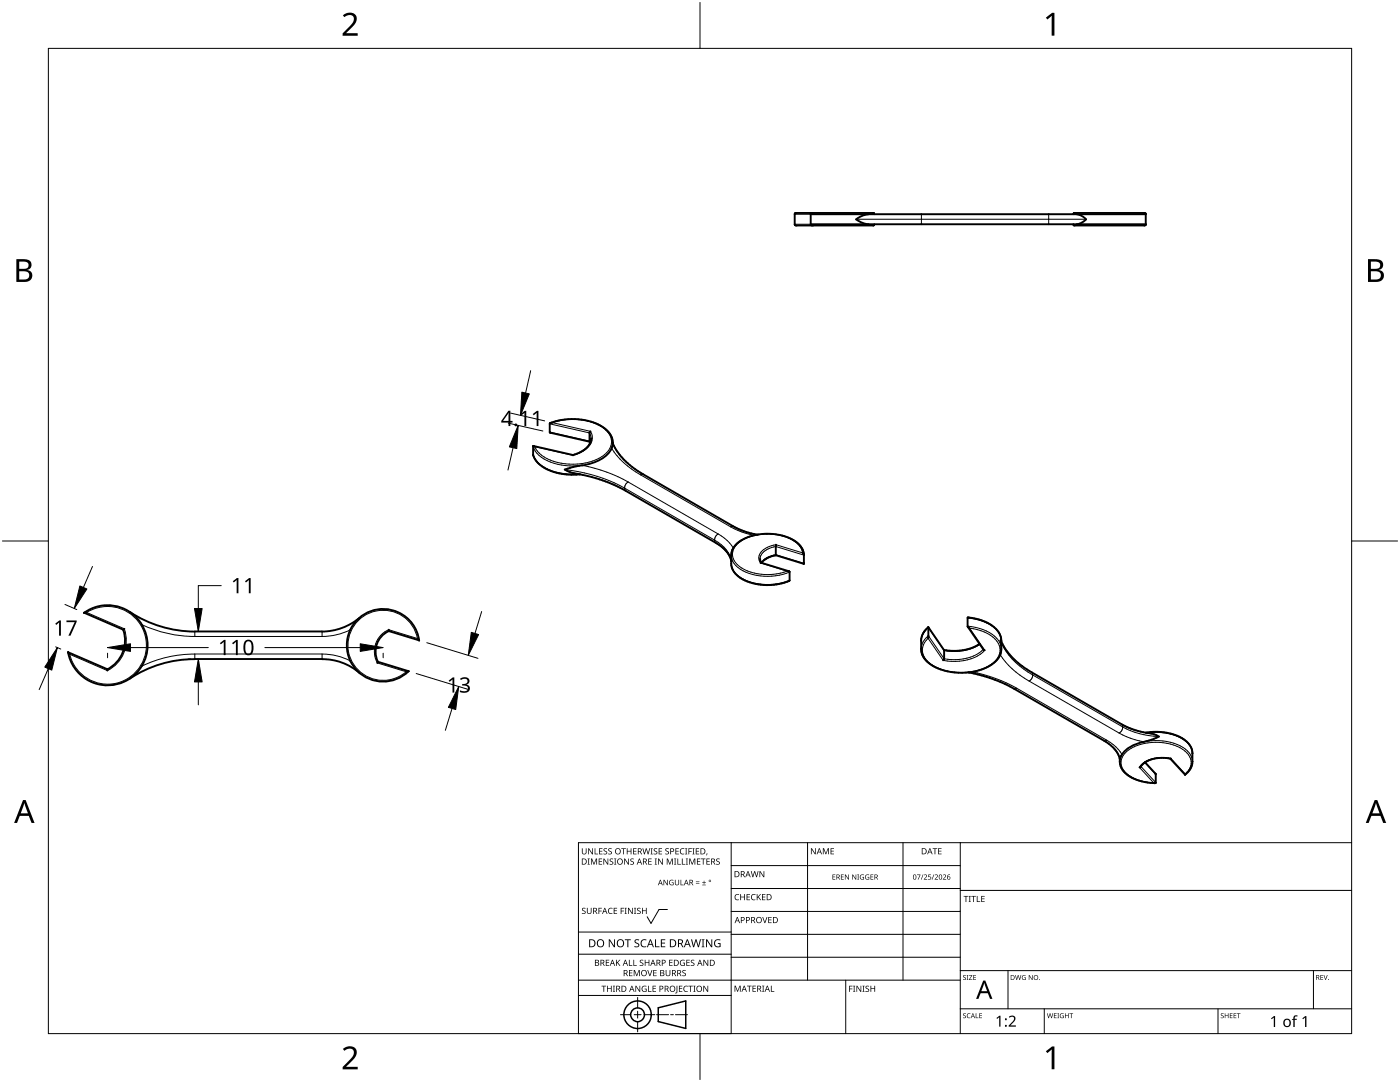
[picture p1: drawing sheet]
<svg xmlns="http://www.w3.org/2000/svg" width="279mm" height="216mm" viewBox="0 0 279 216" stroke-linecap="round" stroke-linejoin="round" font-family="sans-serif">
<g fill="none" stroke="#000" stroke-width=".38">
<path d="M161.8 42.7v2M161.8 44.7l.3 .3M162.1 42.5l-.3 .2M162.1 42.5l-3.4 .1-.1 2.1 .3 .3h3.2M173.3 42.8l-1.5 .4-.9 .6 .9 .5 1.5 .5M174.2 42.5h.1M174.2 42.5l.3 .2M174.2 42.5h-12.1M174.5 44.7l-.3 .3h-12.1M214.2 44.7l.3 .3h13.8l.4-.3M214.3 42.5l-.1 .2M214.4 42.5h13.9l.4 .2"/>
<path d="M214.4 42.5h-.1M214.9 42.8l1.2 .4 .6 .6-.6 .5-1.2 .5M228.7 42.7h-66.9M228.7 42.7v2M228.7 44.7h-66.9M106.4 89v1.8l.8 1.4a10.3 10.3 0 0 0 8.5 2.5M106.4 89h.1M106.5 89l.2 .2M106.5 89h-.1M106.5 89l7.8 1.8M109.7 86.3h.1M109.8 86.3v.1"/>
<path d="M109.8 86.4h.1M109.8 84.4l-.1 .2v1.7M109.9 84.4h-.1M109.9 84.4l2.2-.6 2.4-.2 2.4 .3 2.1 .6a4.5 4.5 0 0 1 3.3 3.9M109.9 86.4l7.8 1.7M110.2 84.4h-.3M114.3 90.8h.1M114.3 90.8v.1M115.8 94.6l4.3 1.2 3.8 1.6 18.9 10.9 1.5 1.1a4.9 4.9 0 0 1 1.6 2.5M116.2 92.8l-3.5 .9 1.3 .6 1.8 .3M117.7 88.1h.1M117.7 88.1l.1 .3"/>
<path d="M117.8 88.4l-.5 .8-.8 .6-2.2 1M117.8 88.3v.1M117.8 86.1l-.2 .3 .1 1.7M118 87.6l-.2 .7M118 87.5v.1M122 89.5a6.8 6.8 0 0 1-4.9 3.2l-.9 .2M122.3 88.5l.8 1.4 1.2 1.6 1.6 1.4 1.8 1.3 19 11 2.1 .9 2.3 .6M122.3 88.6l-.2 .9M122.3 88.3v.1M122.3 88.6h.1M122.3 88.4v.2M145.9 111.9v.5a4.6 4.6 0 0 0 3.7 3.8l1.7 .4 1.7 .1 1.8-.1 1.6-.3 1.2-.5v-1.7l-.2-.1"/>
<path d="M145.9 111.9h.1M151.1 106.7a9.4 9.4 0 0 1 8.5 2.1l.6 .9 .2 1M151.1 106.7l-2.5 .8-1.7 1.1-.6 .8-.3 .7-.1 1.8M151.7 111.5l.2 .8M151.9 112.3h-.1M151.9 112.3h.1M151.9 112.3l5.5 1.7M154.8 110.8h.1M154.8 110.8l-1.7 .6-1.1 .9M154.8 110.8l5.5 1.7M154.9 108.7l-.1 2.1M157.1 114h.3"/>
<path d="M160.2 110.3l.2 .4M160.4 112.5h.1M160.4 110.7h.1M160.4 112.4v.1M160.4 110.7v1.7M160.4 112.3v.1M160.4 112.4h.1M13.6 130.2h.1M13.6 130.2l7.8 3.4M13.6 130.2l.3 .4M16.8 122.3a8 8 0 0 1 11.8 2.8 8 8 0 0 1-4.6 11.2 8 8 0 0 1-10.4-6.1M16.8 122.3l7.8 3.4"/>
<path d="M17.3 122.2l-.5 .1M21.4 133.6v.2M24.6 125.7a6.5 6.5 0 0 1-3.2 7.9M24.6 125.6v.1M24.6 125.6h.1M24.8 125.5l-.1 .1M25.9 122.1a23.9 23.9 0 0 0 13 3.9M38.9 126h25.4M71.8 134.3a11.4 11.4 0 0 0-7.5-2.8h-25.4a23.3 23.3 0 0 0-13 3.9M71.8 123.3a11.8 11.8 0 0 1-7.5 2.7M75.4 132.2l-.1 .1M75.4 132.1v.1"/>
<path d="M75.4 132.1h.1M75.5 132.1h-.1M75.5 132.1l6 1.8M77.6 125.9a4.5 4.5 0 0 0-2.2 6.2M77.6 125.7v.1M77.6 125.8v.1M77.6 125.9h.1M77.6 125.9l6.1 1.9M81.5 133.9l-.4 .1M81.5 133.9h.1M83.3 127.4l.3 .4M83.6 127.8h.1"/>
<path d="M83.7 127.8a7.3 7.3 0 0 0-9.7-5.9 7.3 7.3 0 0 0-3.7 10.7 7.3 7.3 0 0 0 11.2 1.3M183.8 129.5h.1M183.8 129.5l.2 .9 .4 .9 .7 .8 .8 .6 2.4 1.1 3 .4a14.5 14.5 0 0 1 6.3 1.1l4.2 1.8 18.8 10.9 1.1 .7 .8 .9 .6 .9 .4 .9M185.3 125.2l-.9 .8-.4 1-.2 2.5M185.3 125.1v.1M185.3 125.1l3.1 4.6M185.3 125.2h.1M185.3 125.2v1.7M185.3 126.9l-.1 .5M188.4 129.7h.1M188.4 129.7v1.7l-.2 .4M193.2 125.1l.3 .2"/>
<path d="M193.2 125.1l3.1 4.6h.2M193.2 123.2l-.1 .1 .1 1.8M193.3 123.2l2 .4 1.8 .7a4.5 4.5 0 0 1 2.7 3.2M195.5 128.5l-1.4 .7-1.8 .5-2.1 .2-1.8-.2M199.6 130.6v.1a7.5 7.5 0 0 1-6.1 3.4l-.2 .1M199.6 130.6h.1M199.6 127.8l.2 .1M199.7 127.8l.1 1.7M199.8 127.9v.1M199.8 127.5h.1M199.8 127.5v.5M199.8 128h.1"/>
<path d="M199.8 129.6l-.2 1M199.8 128l.8 1.4 1.1 1.5a17.3 17.3 0 0 0 4.2 3.3l18.4 10.5 2 .9 2.4 .6M199.8 129.5h.1M223.5 151.4v.6M223.5 152h.1M223.5 152a4.6 4.6 0 0 0 3.5 3.7l1.8 .4 1.8 .2v-1.9M223.9 150.5l-.4 .9M228.5 152.1l2.1 2.3M228.5 152.1l-1.1 1M228.7 146.2l1.5 .3 1.1 .5-2.5 .9a7.6 7.6 0 0 0-4.9 2.7M228.7 146.2l2-.2 2.1 .2 1.9 .5 1.5 .8a3.5 3.5 0 0 1 1.8 2.8M230.2 156.2l.3 .1"/>
<path d="M230.6 154.4h.1M233.6 151.4l2.9 3.2M233.6 151.4l-1.4-.2-1.3 .1-1.3 .3-1.1 .5M233.6 151.4h.1M233.7 151.3l-.1 .1M236.5 154.6h.1M236.5 154.4v.2M238 150.2v.1M238 152a3.4 3.4 0 0 1-1.5 2.6M238 152h.1M238 150.3v1.7"/>
</g>
<g fill="none" stroke="#000" stroke-width=".2">
<path d="M161.7 42.7h-3.1M161.7 44.7h-3.1M183.9 42.7v2M209.3 42.7v2M216.8 43.7h-45.9M106.4 89.1a6.2 6.2 0 0 0 4.9 3.5 17.4 17.4 0 0 0 5.2 .3l4.6 1.3 2.2 .9 2.1 1.1M106.4 90.7a6.2 6.2 0 0 0 4.9 3.6l1.9 .3h2.1M109.7 86.2l7.9 1.8 .2 .3M109.7 84.6l7.9 1.8 .4 1.1M110.2 84.3a11.6 11.6 0 0 1 10.6 1.4 3.1 3.1 0 0 1-.5 5.3 11.5 11.5 0 0 1-12.5-.4l-.7-.7-.4-.8 7.6 1.8a4.6 4.6 0 0 0 3.9-3.4l-.1-.8-.3-.6zM112.7 93.7l3.3 .5 3.2 .8 2.9 1.1 2.6 1.3M122.3 88.4v.3a1.36 1.36 0 0 0 .4 1.7 17.3 17.3 0 0 0 5.1 4.4"/>
<path d="M124.7 97.4l.1 .5M124.7 97.4l17.9 10.4M125.4 96.2a1.33 1.33 0 0 0-.7 1.2M125.4 96.2l17.9 10.3M127.8 94.8l18 10.3M128.4 94.6l-.6 .2M142.6 107.8a6.1 6.1 0 0 1 3.4 4.2M142.6 107.8l.2 .5M143.3 106.5a1.33 1.33 0 0 0-.7 1.3M143.3 106.5a8.1 8.1 0 0 1 3 2.9M145.8 105.1a15.7 15.7 0 0 0 4.7 1.7M145.9 110.8a4.3 4.3 0 0 0 3.4 3.6 11.8 11.8 0 0 0 8.3-.3"/>
<path d="M145.9 112.4a4.3 4.3 0 0 0 3.4 3.6 11.8 11.8 0 0 0 8.3-.2M146.3 105l-.5 .1M147.1 108.6a10.3 10.3 0 0 1 10-1.4 4.3 4.3 0 0 1 3.1 3.1l-5.3-1.6a3.7 3.7 0 0 0-3.5 2.5l.1 .6 .3 .5 5.3 1.7a10.3 10.3 0 0 1-10-1.4 2.65 2.65 0 0 1 0-4zM151.9 112.3a4.1 4.1 0 0 1 2.9-1.6l5.6 1.7M160.4 110.8l-5.6-1.8a3.3 3.3 0 0 0-3.1 2.5M13.9 130.6l7.5 3.2M17.3 122.2a7.8 7.8 0 0 1 11.1 3.1 7.8 7.8 0 0 1-4.3 10.7 7.8 7.8 0 0 1-10.2-5.4M17.3 122.2l7.5 3.3a6.7 6.7 0 0 1-3.4 8.3M28.3 124.6a25.1 25.1 0 0 0 10.6 2.4M38.9 130.5a24.1 24.1 0 0 0-10.6 2.4M38.9 126v1M38.9 130.5v1"/>
<path d="M38.9 130.5h25.4M38.9 127h25.4M64.3 130.5a11.9 11.9 0 0 1 5.6 1.4M64.3 126v1M64.3 130.5v1M69.9 125.7a12.7 12.7 0 0 1-5.6 1.3M81.1 134l-5.8-1.7a4.8 4.8 0 0 1 2.3-6.6l5.7 1.7a7 7 0 0 0-9.3-5.2 7 7 0 0 0-3.6 10.1 7 7 0 0 0 10.6 1.8M183.8 129.5a3.5 3.5 0 0 1 1.5-2.6l3.1 4.5a8.9 8.9 0 0 0 7.8-1.8M183.8 127.9a3.5 3.5 0 0 1 1.5-2.7l3.1 4.6a9.6 9.6 0 0 0 7.1-1.2M183.8 127.9h.1M185.2 127.4l3 4.4a9.1 9.1 0 0 0 8.3-2.1l-3-4.4a7.1 7.1 0 0 1 5.9 3.4 3.5 3.5 0 0 1-2.2 4.3 11.6 11.6 0 0 1-11.9-.9 2.98 2.98 0 0 1-.1-4.7zM193.1 123.3a7.9 7.9 0 0 1 6.4 3.3l.3 1"/>
<path d="M193.1 124.9a7.9 7.9 0 0 1 6.4 3.3l.3 1.3M194 134.1l4.6 1.3 2.3 .9 2 1M199.6 130.6a16.3 16.3 0 0 0 5.8 5.3M199.7 127.8a14 14 0 0 0 6.4 6.9M199.8 127.6h.1M199.8 127.6v.3M202.9 137.3l-.5 .1M202.9 137.3l18 10.4M205.4 135.9l17.9 10.4M205.9 134.2l.2 .5M206.1 134.7a1.33 1.33 0 0 1-.7 1.2M206.1 134.7l18 10.3"/>
<path d="M220.9 147.7a8 8 0 0 1 3 2.8l-.3 .7-.1 .8M220.9 147.7l-.6 .1M223.3 146.3a13.6 13.6 0 0 0 5.2 1.7 9.8 9.8 0 0 1 8.7 2.1l.6 .9 .2 1M223.9 144.5l.2 .5M224.1 145a16.3 16.3 0 0 0 7.2 2M224.1 145a1.33 1.33 0 0 1-.8 1.3M224.7 150.1a10.4 10.4 0 0 1 10.4-1.1 3.4 3.4 0 0 1 2.5 3.9l-.5 .9-.6 .6-2.8-3.1-1.3-.1h-1.5a4.7 4.7 0 0 0-3.5 1.9l2.8 3.1a7.2 7.2 0 0 1-6.2-3 2.63 2.63 0 0 1 .7-3.1zM227.7 152.9l3 3.2M228.5 152.2l2.2 2.3M229 146.3a9.6 9.6 0 0 1 8.2 2.2l.6 .8 .2 .9M229 146.3h.1"/>
</g>
<path d="M9.7 9.7h260v196.5h-260z" fill="none" stroke="#000" stroke-width=".2"/>
<path d="M139.7 .5v9.2M.5 108h9.2M269.7 108h9.2M139.7 206.2v9.2" fill="none" stroke="#000" stroke-width=".2"/>
<g fill="#000">
<path d="M68.4 3.1a1.64 1.64 0 0 1 2.8 .4 2.52 2.52 0 0 1-1.2 2.2l-.9 .9h2.3v.5h-3v-.4l1.2-1.2a1.95 1.95 0 0 0 .9-2.2 1.23 1.23 0 0 0-1.8 .1zM208.7 3.5l1.3-.9h.4v4.5h-.5v-4l-.9 .8zM68.4 209.3a1.64 1.64 0 0 1 2.8 .4 2.52 2.52 0 0 1-1.2 2.2l-.9 1h2.3v.5h-3v-.5l1.2-1.2a1.95 1.95 0 0 0 .9-2.1 1.23 1.23 0 0 0-1.8 .1zM208.7 209.8l1.3-1h.4v4.6h-.5v-4l-.9 .7z"/>
<path d="M3.3 51.7h1.3a1.28 1.28 0 0 1 1.7 1.3 1.04 1.04 0 0 1-.9 .9 1.23 1.23 0 0 1 1 1.5 1.23 1.23 0 0 1-1.5 .9h-1.6zM3.8 54.1v1.7h1a.86 .86 0 0 0 1-.9 .86 .86 0 0 0-1.1-.8zM3.8 52.2v1.4h.9a.78 .78 0 0 0 1-.7 .78 .78 0 0 0-1.1-.7z"/>
<path d="M273 51.7h1.3a1.28 1.28 0 0 1 1.7 1.3 1.04 1.04 0 0 1-.8 .9 1.23 1.23 0 0 1 1 1.5 1.23 1.23 0 0 1-1.6 .9h-1.6zM273.6 54.1v1.7h.9a.86 .86 0 0 0 1.1-.9 .86 .86 0 0 0-1.1-.8zM273.6 52.2v1.4h.8a.78 .78 0 0 0 1-.7 .78 .78 0 0 0-1.1-.7z"/>
<path d="M4.6 159.6h.5l1.8 4.6h-.6l-.6-1.4h-1.8l-.5 1.4h-.6zM4.8 160.2l-.7 2.1h1.5z"/>
<path d="M274.3 159.6h.6l1.7 4.6h-.6l-.5-1.4h-1.8l-.6 1.4h-.5zM274.6 160.2l-.7 2.1h1.4z"/>
</g>
<g fill="none" stroke="#000" stroke-width=".2">
<path d="M145.9 168.1v38.1h-30.5v-38.1h154.3M145.9 172.7h45.7M145.9 177.3h45.7M161.2 168.1v27.5M180.2 168.1v27.5M191.6 168.1v38.1M191.6 177.7h78.1M115.4 198.6h30.5M115.4 195.6h76.2M115.4 190.4h30.5M115.4 186h30.5M127.3 199v2.1"/>
<path d="M133.2 181.5h-1.7l-1.6 2.8-.7-1.4M145.9 181.9h45.7M145.9 186.4h45.7M145.9 191h45.7M168.8 195.6v10.6M191.6 193.7h78.1M201.2 193.7v7.6M262.1 193.7v7.6M123.8 202.5h2.1M126.6 202.5h1.3M127.3 201.8v1.4M127.3 203.8v2.1"/>
<path d="M128.6 202.5h2.1M131 202.5h2.4M133.8 202.5h.6M134.8 202.5h2.4M191.6 201.3h78.1M208.4 201.3v4.9M243.1 201.3v4.9"/>
</g>
<g fill="#000">
<path d="M116.1 169.3h.2v.8a.32 .32 0 0 0 .3 .3 .32 .32 0 0 0 .3-.3v-.8h.2v.8a.47 .47 0 0 1-.5 .4 .47 .47 0 0 1-.5-.5zM117.3 171.3h.4l-.1 .1v1l.1 .1h-.4l.1-.1v-1zM117.4 169.3h.2l.6 1v-1h.1v1.2h-.1l-.7-1v1h-.1zM117.9 171.3h.3l.3 1 .4-1h.3v1.2h-.2v-1l-.4 1h-.1l-.4-1v1h-.2zM118.7 169.3h.1v1h.6v.2h-.7zM119.5 171.3h.7v.1h-.6v.4h.5v.2h-.5v.4h.6v.1h-.7zM119.6 169.3h.6v.1h-.5v.4h.5v.1h-.5v.4h.5v.2h-.6zM120.5 169.4l.4-.1h.3l-.1 .1a.25 .25 0 0 0-.4-.1 .25 .25 0 0 0 0 .4l.4 .3 .1 .2-.3 .3-.5-.1v-.1h.2a.27 .27 0 0 0 .4-.1 .27 .27 0 0 0-.3-.3l-.2-.2zM120.4 171.3h.2l.7 1-.1-1h.2v1.2h-.2l-.6-1v1h-.2zM121.4 169.4l.5-.1h.2v.1a.25 .25 0 0 0-.4-.1 .25 .25 0 0 0 0 .4l.4 .3v.2l-.2 .3-.5-.1v-.1h.1a.27 .27 0 0 0 .5-.1 .27 .27 0 0 0-.4-.3l-.2-.2zM121.7 171.4l.4-.1 .3 .1-.1 .1a.25 .25 0 0 0-.4-.1 .25 .25 0 0 0 0 .4 .42 .42 0 0 1 .5 .5 .42 .42 0 0 1-.7 .2l-.1-.2 .2 .1a.27 .27 0 0 0 .5-.2 .27 .27 0 0 0-.4-.3l-.2-.2zM122.6 171.3h.4l-.1 .1v1l.1 .1h-.4l.1-.1v-1z"/>
<path d="M124 169.3h.9v.1h-.4v1.1h-.1v-1.1h-.4zM124.6 171.3h.1l.7 1v-1h.1v1.2h-.2l-.6-1v1h-.1zM125.1 169.3h.1v.5h.7v-.5h.1v1.2h-.1v-.6h-.7v.6h-.1zM125.8 171.4l.5-.1 .2 .1v.1a.25 .25 0 0 0-.4-.1 .25 .25 0 0 0 0 .4 .42 .42 0 0 1 .4 .5 .42 .42 0 0 1-.7 .2v-.2l.1 .1a.27 .27 0 0 0 .5-.2 .27 .27 0 0 0-.4-.3l-.2-.2zM126.4 169.3h.6v.1h-.5v.4h.5v.1h-.5v.4h.5v.2h-.6zM128.2 169.3h.2l.2 1 .3-1h.2l.2 1 .3-1h.1l-.3 1.2h-.1l-.3-1.1-.3 1.1h-.2zM129.4 171.3h.7v.1h-.6v.4h.5v.2h-.5v.4h.6v.1h-.7zM129.8 169.3h.5l-.2 .1v1l.2 .1h-.5l.2-.1v-1zM130.7 171.3h.4l-.1 .1v1l.1 .1h-.4l.1-.1v-1zM130.5 169.4l.4-.1h.3l-.1 .1a.25 .25 0 0 0-.4-.1 .25 .25 0 0 0 0 .4l.4 .3 .1 .2-.2 .3-.6-.1v-.1h.2a.27 .27 0 0 0 .4-.1 .27 .27 0 0 0-.3-.3l-.2-.2zM131.4 169.3h.7v.1h-.5v.4h.5v.1h-.5v.4h.5v.2h-.7zM131.3 171.3h.2l.7 1v-1h.1v1.2h-.2l-.6-1v1h-.2z"/>
<path d="M132.4 175.6h.2l.6 .9v-.9h.1v1h-.2l-.6-.9v.9h-.1zM132.8 169.4l.4-.1h.3l-.1 .1a.25 .25 0 0 0-.3-.1 .25 .25 0 0 0 0 .4l.4 .3v.2l-.2 .3-.5-.1v-.1h.1a.27 .27 0 0 0 .5-.1 .27 .27 0 0 0-.4-.3l-.2-.2zM133.1 171.3h.2l.4 1 .4-1h.2v1.2h-.2v-1l-.4 1h-.1l-.4-1v1h-.1zM133.7 175.7l.5-.2 .2 .1v.1a.45 .45 0 0 0-.7 .4 .45 .45 0 0 0 .6 .4v-.3h-.2v-.1h.3v.5a.6 .6 0 0 1-.8-.1 .6 .6 0 0 1 .1-.8zM134.5 171.3h.5l-.2 .1v1l.2 .1h-.5l.2-.1v-1zM135.2 171.3h.1v1.1h.6v.1h-.7zM134.8 169.3h.7v.1h-.6v.4h.5v.1h-.5v.4h.6v.2h-.7zM134.7 175.6h.1v.7a.28 .28 0 0 0 .3 .2 .28 .28 0 0 0 .3-.2v-.7h.1v.7a.42 .42 0 0 1-.4 .4 .42 .42 0 0 1-.4-.4zM135.8 175.6h.2v.9h.4v.1h-.6zM136.1 171.3h.1v1.1h.6v.1h-.7zM135.8 169.4l.4-.1h.4l-.1 .1h-.2a.49 .49 0 0 0-.4 .6 .49 .49 0 0 0 .7 .3 .52 .52 0 0 1-.7 .1 .52 .52 0 0 1-.2-.6zM136.7 169.3h.5l-.2 .1v1l.2 .1h-.5l.2-.1v-1z"/>
<path d="M136.9 171.3h.4l-.1 .1v1l.1 .1h-.4l.1-.1v-1zM137.4 169.3h.7v.1h-.6v.4h.5v.2h-.5v.5h-.1zM137.5 171.3h.3l.3 1 .4-1h.3v1.2h-.2v-1l-.4 1h-.1l-.4-1v1h-.2zM138.2 169.3h.4l-.1 .1v1l.1 .1h-.4l.1-.1v-1zM138.9 176.2h.7v.1h-.7zM138.9 175.9h.7v.1h-.7zM138.9 169.3h.6v.1h-.5v.4h.5v.1h-.5v.4h.5v.2h-.6zM139.1 171.3h.7v.1h-.6v.4h.5v.2h-.5v.4h.6v.1h-.7zM140.1 176.5h.8v.1h-.8zM139.9 171.3h.9v.1h-.4v1.1h-.1v-1.1h-.4zM140.5 175.7h.1v.3h.3v.2h-.3v.3h-.1v-.3h-.4v-.2h.4zM141 170.3h.2l-.3 .4z"/>
<path d="M141 171.3h.7v.1h-.6v.4h.5v.2h-.5v.4h.6v.1h-.7zM143 171.4l.4-.1 .2 .1v.1a.25 .25 0 0 0-.4-.1 .25 .25 0 0 0 0 .4 .42 .42 0 0 1 .5 .5 .42 .42 0 0 1-.7 .2l-.1-.2 .2 .1a.27 .27 0 0 0 .4-.2 .27 .27 0 0 0-.3-.3l-.3-.2zM146.8 178.6l.4-.2 .3 .1v.1a.49 .49 0 0 0-.7 .4 .49 .49 0 0 0 .7 .5 .52 .52 0 0 1-.7 0 .52 .52 0 0 1-.2-.6zM147.7 178.4h.2v.5h.6v-.5h.2v1.2h-.2v-.5h-.6v.5h-.2zM149 178.4h.7v.1h-.5v.4h.4v.2h-.4v.4h.5v.1h-.7zM150 178.6l.5-.2 .3 .1-.1 .1a.49 .49 0 0 0-.7 .4 .49 .49 0 0 0 .8 .5 .52 .52 0 0 1-.7 0 .52 .52 0 0 1-.2-.6zM149.8 173.8h.2l.3 1.1 .2-1.1h.2l.3 1.1 .2-1.1h.2l-.3 1.2h-.2l-.3-1-.3 1h-.1zM151 178.4h.2v.6l.5-.6h.2l-.5 .5 .5 .7h-.2l-.4-.6-.1 .6h-.2zM151.6 173.8h.1l.7 1v-1h.1v1.2h-.1l-.7-1v1h-.1zM152.1 178.4h.7v.1h-.6v.4h.5v.2h-.5v.4h.6v.1h-.7zM161.8 169.3h.2l.7 1v-1h.1v1.2h-.2l-.6-1v1h-.2zM164.2 169.3h.2l.4 .9 .4-.9h.2v1.2h-.1v-1.1l-.4 1.1h-.1l-.4-1.1v1.1h-.2z"/>
<path d="M165.8 169.3h.6v.1h-.5v.4h.5v.1h-.5v.4h.5v.2h-.6zM166.1 174.5h.6v.1h-.4v.3h.4v.1h-.4v.4h.4v.1h-.6zM167.8 174.5h.6v.1h-.4v.3h.4v.1h-.4v.4h.4v.1h-.6zM168.6 174.5h.2l.5 .8v-.8h.1v1h-.1l-.6-.8v.8h-.1zM170.1 174.5h.1l.6 .8v-.8h.1v1h-.2l-.5-.8v.8h-.1zM171.1 174.5h.3l-.1 .1v.8l.1 .1h-.3l.1-.1v-.8zM171.7 174.6l.5-.1h.2v.2a.42 .42 0 0 0-.7 .3 .42 .42 0 0 0 .6 .4v-.3h-.2v-.1h.3v.5a.56 .56 0 0 1-.7-.1 .56 .56 0 0 1 0-.8zM172.8 174.6l.4-.1h.3l-.1 .2a.42 .42 0 0 0-.6 .3 .42 .42 0 0 0 .6 .4v-.3h-.3v-.1h.4v.5a.56 .56 0 0 1-.8-.1 .56 .56 0 0 1 .1-.8zM173.7 174.5h.6v.1h-.4v.3h.4v.1h-.4v.4h.4v.1h-.6zM183 174.5h.7l-.4 1h-.2l.5-.9h-.6zM184.2 174.5h.1l-.4 1h-.1zM184.4 174.6a.37 .37 0 0 1 .6 0 .37 .37 0 0 1-.3 .6l-.2 .2h.5v.1h-.6l.2-.4a.27 .27 0 0 0 .3-.3 .27 .27 0 0 0-.4-.2z"/>
<path d="M185.3 174.5h.5v.1h-.4v.3h.1a.33 .33 0 0 1 .3 .5 .33 .33 0 0 1-.6 0 .27 .27 0 0 0 .4 .1 .27 .27 0 0 0 .1-.4 .27 .27 0 0 0-.4-.1zM186.3 174.5h.2l-.4 1h-.2zM186.1 169.3h.9v.1h-.3v1.1h-.2v-1.1h-.4zM186.5 174.6a.37 .37 0 0 1 .6 0 .37 .37 0 0 1-.2 .6l-.2 .2h.5v.1h-.7l.3-.4a.27 .27 0 0 0 .3-.3 .27 .27 0 0 0-.4-.2zM187.2 169.3h.7v.1h-.5v.4h.5v.1h-.5v.4h.5v.2h-.7zM188.2 174.6a.37 .37 0 0 1 .6 0 .37 .37 0 0 1-.3 .6l-.2 .2h.5v.1h-.6l.2-.4a.27 .27 0 0 0 .3-.3 .27 .27 0 0 0-.4-.2zM192.3 178.8h.9v.1h-.3v1.1h-.2v-1.1h-.4zM193.3 178.8h.5l-.2 .1v1l.2 .1h-.5l.2-.1v-1zM193.8 178.8h1v.1h-.4v1.1h-.2v-1.1h-.4zM194.9 178.8h.2v1.1h.5v.1h-.7zM195.8 178.8h.7v.1h-.5v.4h.5v.1h-.5v.5h.5v.1h-.7zM116.2 181.3l.4-.2 .3 .1-.1 .1a.25 .25 0 0 0-.4-.1 .25 .25 0 0 0 0 .4l.4 .2 .1 .3-.3 .3-.5-.1v-.1h.2a.27 .27 0 0 0 .4-.1 .27 .27 0 0 0-.3-.3l-.2-.2z"/>
<path d="M117.1 181.1h.2v.8a.32 .32 0 0 0 .3 .3 .32 .32 0 0 0 .3-.3v-.8h.2v.8a.47 .47 0 0 1-.5 .5 .47 .47 0 0 1-.5-.5zM119.4 181.1h.7v.2h-.5v.4h.5v.1h-.5v.6h-.2zM120 196.7h1v.1h-.4v1.1h-.2v-1.1h-.4zM120.9 191.5h.7v.1h-.5v.4h.4v.2h-.4v.4h.5v.1h-.7zM121.5 181.3l.4-.2 .4 .1-.1 .1a.49 .49 0 0 0-.7 .5 .49 .49 0 0 0 .7 .4 .52 .52 0 0 1-.6 .1 .52 .52 0 0 1-.3-.6zM121.1 196.7h.2v.5h.6v-.5h.2v1.2h-.2v-.6h-.6v.6h-.2zM121.5 187.4h.2l.9 1.3v-1.3h.1v1.6h-.2l-.8-1.3v1.3h-.2zM122.3 196.7h.4l-.1 .1v1l.1 .1h-.4l.2-.1v-1zM122.5 181.1h.7v.2h-.6v.4h.5v.1h-.5v.4h.6v.2h-.7zM122.9 191.5h.2v.6l.5-.6h.2l-.5 .5 .5 .7h-.2l-.4-.6-.1 .6h-.2zM123.9 181.1h.6v.2h-.5v.4h.5v.1h-.5v.6h-.1zM124.7 181.1h.4l-.2 .2v.9l.2 .2h-.4l.1-.2v-.9z"/>
<path d="M124.7 187.4h1.2v.2h-.5v1.4h-.2v-1.4h-.5zM125.5 191.5h.2v1.1h.5v.1h-.7zM125.5 193.6h.7v.1h-.5v.4h.5v.1h-.5v.4h.5v.2h-.7zM125.3 181.1h.2l.7 1.1-.1-1.1h.2v1.3h-.2l-.6-1v1h-.2zM126.4 191.5h.2v1.1h.5v.1h-.7zM126.5 181.1h.5l-.2 .2v.9l.2 .2h-.5l.2-.2v-.9zM126.5 193.6h.2l.4 1 .4-1h.2v1.2h-.2v-1.1l-.4 1.1h-.1l-.4-1.1v1.1h-.1zM126.7 187.6l.3-.2 .6 .1-.2 .1a.33 .33 0 0 0-.6 .2 .33 .33 0 0 0 .4 .4 .47 .47 0 0 1 .4 .6 .47 .47 0 0 1-.7 .2h-.3v-.2h.2a.35 .35 0 0 0 .6-.2 .35 .35 0 0 0-.5-.4l-.3-.2zM126.8 196.7h.2l.6 1v-1h.2v1.2h-.2l-.7-1 .1 1h-.2zM127.2 181.3l.4-.2 .3 .1-.1 .1a.25 .25 0 0 0-.4-.1 .25 .25 0 0 0 0 .4l.4 .2 .1 .3-.3 .3-.5-.1v-.1h.2a.27 .27 0 0 0 .4-.1 .27 .27 0 0 0-.3-.3l-.2-.2zM127.7 191.6l.5-.1 .2 .1v.1a.25 .25 0 0 0-.4-.1 .25 .25 0 0 0 0 .4l.4 .2v.3l-.2 .2h-.5v-.2l.1 .1a.27 .27 0 0 0 .5-.2 .27 .27 0 0 0-.4-.3l-.2-.2zM128 187.6l.6-.2 .4 .1v.2a.64 .64 0 0 0-1 .5 .64 .64 0 0 0 1 .6v.2a.83 .83 0 0 1-1.1-.3 .83 .83 0 0 1 .1-1.1z"/>
<path d="M128.2 196.8l.6-.1 .2 .1v.1a.5 .5 0 0 0-.8 .4 .5 .5 0 0 0 .7 .5v-.4h-.3v-.1h.4v.6a.66 .66 0 0 1-.8-.2 .66 .66 0 0 1 0-.9zM128.1 181.1h.2v.6h.6v-.6h.2v1.3h-.2v-.6h-.6v.6h-.2zM129.2 193.6h.1l.4 1 .3-1h.2l-.4 1.2h-.2zM129.3 196.7h.2v1.1h.5v.1h-.7zM128.7 191.5h.1v.5h.6v-.5h.2v1.2h-.2v-.5h-.6v.5h-.1zM130.7 187.4h.2v1.4h.7v.2h-.9zM130.2 196.7h.7v.1h-.5v.4h.5v.1h-.5v.5h.5v.1h-.7zM130.4 193.6h.6v.1h-.5v.4h.5v.1h-.5v.4h.5v.2h-.6zM131.9 187.4h.9v.2h-.7v.5h.6v.2h-.6v.5h.7v.2h-.9zM132.8 193.6h.2v.7a.32 .32 0 0 0 .3 .4 .32 .32 0 0 0 .3-.4v-.7h.2v.7a.47 .47 0 0 1-.5 .5 .47 .47 0 0 1-.5-.5zM133.5 191.5h.7v.1h-.5v.4h.5v.2h-.5v.4h.5v.1h-.7zM135 196.7h.2v1.3l-.1 .2h-.3l-.1-.1 .3-.2z"/>
<path d="M135.5 196.7h.7v.1h-.5v.4h.4v.1h-.4v.5h.5v.1h-.7zM135.8 191.7l.5-.2 .4 .1-.1 .1a.5 .5 0 0 0-.8 .4 .5 .5 0 0 0 .7 .5v-.4h-.2v-.1h.4v.6a.66 .66 0 0 1-.9-.1 .66 .66 0 0 1 0-.9zM136.2 193.7l.4-.2 .3 .1-.1 .1a.25 .25 0 0 0-.4-.1 .25 .25 0 0 0 0 .4 .42 .42 0 0 1 .5 .6 .42 .42 0 0 1-.7 .2l-.1-.2h.2a.27 .27 0 0 0 .5-.1 .27 .27 0 0 0-.4-.3l-.2-.2zM136.5 196.8l.5-.1 .3 .1-.1 .1a.49 .49 0 0 0-.7 .4 .49 .49 0 0 0 .8 .4 .52 .52 0 0 1-.7 .1 .52 .52 0 0 1-.2-.6zM137 191.5h.7v.1h-.6v.4h.5v.2h-.5v.4h.6v.1h-.7zM137.4 196.7h.9v.1h-.4v1.1h-.1v-1.1h-.4zM137.9 191.6l.4-.1 .3 .1-.1 .1a.25 .25 0 0 0-.4-.1 .25 .25 0 0 0 0 .4l.4 .2 .1 .3-.2 .2h-.6v-.2l.2 .1a.27 .27 0 0 0 .5-.2 .27 .27 0 0 0-.4-.3l-.2-.2zM138.4 196.7h.4l-.1 .1v1l.1 .1h-.4l.1-.1v-1zM137.9 187.4h.2l.3 1.4 .4-1.4h.2l.4 1.4 .3-1.4h.2l-.4 1.6h-.2l-.4-1.3-.4 1.3h-.2zM140 187.4h.6l-.2 .2v1.3l.2 .1h-.6l.2-.1v-1.3zM140.4 196.7h.1l.7 1v-1h.1v1.2h-.1l-.7-1v1h-.1zM140.4 191.5h.2l.6 1v-1h.1v1.2h-.1l-.7-1v1h-.1z"/>
<path d="M140.9 187.4h.2l.9 1.3v-1.3h.2v1.6h-.3l-.8-1.3v1.3h-.2zM142.7 187.6l.7-.2 .4 .1-.1 .2a.65 .65 0 0 0-1 .5 .65 .65 0 0 0 .9 .6v-.4h-.3v-.2h.5v.7a.86 .86 0 0 1-1.1-.1 .86 .86 0 0 1 0-1.2zM146.6 196.7h.2l.4 1 .4-1h.2v1.2h-.1v-1.1l-.4 1.1h-.2l-.4-1.1v1.1h-.1zM149.1 196.7h.9v.1h-.4v1.1h-.1v-1.1h-.4zM150.2 196.7h.7v.1h-.6v.4h.5v.1h-.5v.5h.6v.1h-.7zM152.1 183h.2l.3 1 .4-1h.2l-.5 1.2h-.1zM152.1 196.7h.4l-.1 .1v1l.1 .1h-.4l.1-.1v-1zM153.8 196.7h.2v1.1h.5v.1h-.7zM153.3 183h.7v.1h-.5v.4h.5v.1h-.5v.5h.5v.1h-.7zM169.5 196.7h.6v.1h-.5v.5h.5v.1h-.5v.5h-.1zM170.2 196.7h.5l-.2 .1v1l.2 .1h-.5l.2-.1v-1zM170.9 196.7h.2l.6 1v-1h.2v1.2h-.2l-.6-1v1h-.2z"/>
<path d="M172.1 196.7h.5l-.2 .1v1l.2 .1h-.5l.2-.1v-1zM172.8 196.8l.4-.1h.2v.2a.25 .25 0 0 0-.4-.1 .25 .25 0 0 0 0 .4l.4 .2 .1 .3-.3 .2h-.5v-.2l.2 .1a.27 .27 0 0 0 .4-.2 .27 .27 0 0 0-.3-.3l-.3-.2zM173.7 196.7h.2v.5h.6v-.5h.2v1.2h-.2v-.6h-.6v.6h-.2zM192.2 194.7l.4-.1h.2l-.1 .1a.24 .24 0 0 0-.3 0 .24 .24 0 0 0-.1 .3 .24 .24 0 0 0 .4 .1l.1 .1-.1 .3h-.4l-.1-.1a.24 .24 0 0 0 .3 .1 .24 .24 0 0 0 .1-.3l-.4-.3zM192.9 194.6h.4l-.1 .1v.7l.1 .1h-.4l.1-.1v-.7zM193.4 194.6h.6l-.5 .8h.6v.1h-.7l.5-.8h-.5zM194.2 194.6h.6v.1h-.4v.3h.4v.1h-.4v.3h.4v.1h-.6zM202.6 194.6h.1l.2 .8 .2-.8h.2l.2 .8 .2-.8h.1l-.2 .9h-.2l-.2-.8-.2 .8h-.2zM204.1 194.7l.3-.1h.3l-.1 .1a.4 .4 0 0 0-.6 .4 .4 .4 0 0 0 .6 .3v-.3l-.2-.1h.3v.5a.53 .53 0 0 1-.7-.1 .53 .53 0 0 1 .1-.7zM205.3 194.6h.2l.5 .8v-.8h.1v.9h-.2l-.5-.8v.8h-.1zM263.5 194.6h.6v.1h-.5v.3h.4v.1h-.4v.3h.5v.1h-.6zM264.1 194.6h.2l.2 .8 .3-.8h.2l-.4 .9h-.1z"/>
<path d="M192.2 202.3l.4-.1h.2l-.1 .1a.24 .24 0 0 0-.3 0 .24 .24 0 0 0-.1 .3 .24 .24 0 0 0 .4 .1l.1 .2-.1 .2-.4 .1-.1-.2a.24 .24 0 0 0 .3 .1 .24 .24 0 0 0 .1-.3l-.4-.2zM193.1 202.3l.6-.1-.3 .1a.4 .4 0 0 0-.3 .5 .4 .4 0 0 0 .5 .2 .46 .46 0 0 1-.6 0 .46 .46 0 0 1 .1-.7zM194.7 202.2h.1v.8h.5v.2h-.6zM195.4 202.2h.6v.1h-.4v.3h.4v.1h-.4v.4h.4v.1h-.6zM198.9 203.1l.5-.4h.3v2.2h-.3v-1.9l-.4 .3zM201.3 202.9a.76 .76 0 0 1 1.2 0 .76 .76 0 0 1-.3 1.1l-.6 .6h1.1v.3h-1.4v-.3l.8-.8a.52 .52 0 0 0 .2-.8 .52 .52 0 0 0-.8 .1zM209 202.2h.1l.2 .8 .2-.8h.1l.3 .8 .2-.8h.1l-.3 1h-.1l-.2-.9-.3 .9h-.1zM210.3 202.2h.6v.1h-.4v.3h.3v.1h-.3v.4h.4v.1h-.6zM211 202.2h.4l-.2 .1v.8l.2 .1h-.4l.1-.1v-.8zM211.6 202.3l.7-.1-.1 .1a.4 .4 0 0 0-.6 .4 .4 .4 0 0 0 .6 .3v-.2l-.2-.2h.3v.5a.53 .53 0 0 1-.7-.1 .53 .53 0 0 1 0-.7zM212.5 202.2h.2v.4h.5v-.4h.1v1h-.1v-.5h-.5v.5h-.2zM213.4 202.2h.8v.1h-.3v.9h-.2v-.9h-.3z"/>
<path d="M243.7 202.3l.3-.1h.2v.1a.24 .24 0 0 0-.3 0 .24 .24 0 0 0-.1 .3 .24 .24 0 0 0 .3 .1l.1 .2-.1 .2-.4 .1-.1-.2a.24 .24 0 0 0 .4 .1 .24 .24 0 0 0 0-.3l-.3-.2zM244.4 202.2h.2v.4h.5v-.4h.1v1h-.1v-.5h-.5v.5h-.2zM245.4 202.2h.6v.1h-.4v.3h.4v.1h-.4v.4h.4v.1h-.6zM246.2 202.2h.5v.1h-.4v.3h.4v.1h-.4v.4h.4v.1h-.5zM246.8 202.2h.8v.1h-.3v.9h-.2v-.9h-.3zM253.7 203.2l.6-.5h.2v2.2h-.3v-1.9l-.4 .4zM258.2 202.7l.3-.1h.5l-.1 .3-.4-.1-.1 .2v.3h.4v.2h-.4v1.4h-.3v-1.4h-.3l.3-.2zM259.9 203.2l.6-.5h.2v2.2h-.2v-1.9l-.5 .4z"/>
<path d="M116.1 171.3h.4a.61 .61 0 0 1 .6 .6 .61 .61 0 0 1-.6 .6h-.4zM116.3 171.4v1h.1a.48 .48 0 0 0 .5-.5 .48 .48 0 0 0-.4-.5z"/>
<path d="M122.7 169.9a.61 .61 0 0 1 1.2 0 .61 .61 0 0 1-1.2 0zM123 169.5a.47 .47 0 0 0-.1 .7 .47 .47 0 0 0 .8 0v-.1a.45 .45 0 0 0-.1-.6 .45 .45 0 0 0-.6 0z"/>
<path d="M123.1 171.9a.61 .61 0 0 1 1.2 0 .61 .61 0 0 1-1.2 0zM123.5 171.5l-.2 .4a.45 .45 0 0 0 .7 .4 .45 .45 0 0 0 0-.8l-.2-.1z"/>
<path d="M127.3 169.3h.3a.35 .35 0 0 1 .5 .2 .35 .35 0 0 1-.3 .4l.4 .6h-.2l-.3-.5h-.3v.5h-.1zM127.4 169.4v.4h.2a.23 .23 0 0 0 .3-.2 .23 .23 0 0 0-.3-.2z"/>
<path d="M127.5 171.3h.2l.4 1.2h-.1l-.2-.4h-.4l-.2 .4h-.1zM127.6 171.5l-.2 .5h.4z"/>
<path d="M128.3 171.3h.3a.35 .35 0 0 1 .5 .2 .35 .35 0 0 1-.3 .5l.4 .5h-.2l-.3-.5h-.2v.5h-.2zM128.5 171.4v.5h.1a.23 .23 0 0 0 .3-.2 .23 .23 0 0 0-.3-.3z"/>
<path d="M131.7 175.5h.1l.5 1.1h-.2l-.1-.3h-.4l-.2 .3h-.1zM131.8 175.7l-.2 .5h.4z"/>
<path d="M133.8 169.3h.6l.1 .2-.1 .4-.5 .1v.5h-.1zM133.9 169.4v.5a.29 .29 0 0 0 .5-.3 .29 .29 0 0 0-.5-.2z"/>
<path d="M136.9 175.5h.1l.4 1.1h-.1l-.1-.3h-.5l-.1 .3h-.1zM137 175.7l-.2 .5h.3z"/>
<path d="M137.6 175.6h.3a.31 .31 0 0 1 .4 .2 .31 .31 0 0 1-.2 .4l.3 .4h-.2l-.2-.4h-.3v.4h-.1zM137.7 175.7v.4h.2a.21 .21 0 0 0 .3-.2 .21 .21 0 0 0-.3-.2z"/>
<path d="M139.8 169.3h.4a.54 .54 0 0 1 .6 .6 .56 .56 0 0 1-.7 .6h-.3zM140 169.4v.9h.1a.48 .48 0 0 0 .5-.4 .48 .48 0 0 0-.4-.5z"/>
<path d="M141.4 175.8a.25 .25 0 0 1 .5 0 .25 .25 0 0 1-.5 0zM141.5 175.8a.15 .15 0 0 0 .3 0 .15 .15 0 0 0-.3 0z"/>
<path d="M141.9 171.3h.4a.35 .35 0 0 1 .4 .2 .35 .35 0 0 1-.2 .5l.3 .5h-.2l-.3-.5h-.2v.5h-.2zM142.1 171.4v.5h.2a.23 .23 0 0 0 .2-.2 .23 .23 0 0 0-.2-.3z"/>
<path d="M146.6 173.8h.4a.61 .61 0 0 1 .6 .6 .61 .61 0 0 1-.7 .6h-.3zM146.8 174v.9h.1a.43 .43 0 0 0 .5-.5 .41 .41 0 0 0-.4-.4z"/>
<path d="M147.8 173.8h.4a.35 .35 0 0 1 .4 .3 .35 .35 0 0 1-.2 .4l.3 .5h-.2l-.3-.5h-.2v.5h-.2zM148 174v.4h.2a.23 .23 0 0 0 .3-.2 .23 .23 0 0 0-.3-.2z"/>
<path d="M149.2 173.8h.1l.5 1.2h-.1l-.2-.3h-.5l-.1 .3h-.2zM149.3 174l-.2 .5h.4z"/>
<path d="M153 178.4h.4a.55 .55 0 0 1 .6 .6 .56 .56 0 0 1-.6 .6h-.4zM153.2 178.5v1h.1a.48 .48 0 0 0 .5-.5 .48 .48 0 0 0-.4-.5z"/>
<path d="M163.4 169.2h.2l.5 1.3h-.2l-.2-.4h-.4l-.2 .4h-.1zM163.5 169.4l-.2 .6h.4z"/>
<path d="M166.9 174.5h.3a.29 .29 0 0 1 .4 .2 .29 .29 0 0 1-.2 .4l.3 .4h-.2l-.2-.4h-.2v.4h-.2zM167.1 174.6v.4h.1a.2 .2 0 0 0 .3-.2 .2 .2 0 0 0-.3-.2z"/>
<path d="M174.5 174.5h.3a.29 .29 0 0 1 .4 .2 .29 .29 0 0 1-.2 .4l.2 .4h-.1l-.2-.4h-.3v.4h-.1zM174.6 174.6v.4h.2a.2 .2 0 0 0 .2-.2 .2 .2 0 0 0-.2-.2z"/>
<path d="M182.3 174.6h.4l.2 .5a.38 .38 0 0 1-.5 .4 .38 .38 0 0 1-.2-.6zM182.4 174.6l-.1 .2a.38 .38 0 0 0 .3 .6 .41 .41 0 0 0 .2-.5 .41 .41 0 0 0-.4-.3z"/>
<path d="M184 169.3h.3a.61 .61 0 0 1 .6 .6 .61 .61 0 0 1-.6 .6h-.3zM184.1 169.4v.9h.2a.43 .43 0 0 0 .5-.4 .41 .41 0 0 0-.5-.5z"/>
<path d="M185.5 169.2h.1l.5 1.3h-.1l-.2-.4h-.5l-.1 .4h-.2zM185.6 169.4l-.2 .6h.4z"/>
<path d="M187.5 174.6l.1-.1a.51 .51 0 0 1 .4 .5 .51 .51 0 0 1-.5 .5l-.1-.4zM187.6 174.6l-.1 .2a.38 .38 0 0 0 .3 .6 .41 .41 0 0 0 .1-.5 .41 .41 0 0 0-.3-.3z"/>
<path d="M189.1 174.6l.5-.1-.4 .2-.1 .3a.33 .33 0 0 1 .5 .1 .33 .33 0 0 1-.2 .5 .33 .33 0 0 1-.4-.4zM189.1 175.2a.25 .25 0 0 0 .5 0 .25 .25 0 0 0-.5 0z"/>
<path d="M118.4 181.1h.3a.35 .35 0 0 1 .4 .3 .35 .35 0 0 1-.2 .4l.3 .6h-.1l-.3-.5h-.3v.5h-.1zM118.5 181.3v.4h.2a.23 .23 0 0 0 .3-.2 .23 .23 0 0 0-.3-.2z"/>
<path d="M118.7 191.5h.4a.31 .31 0 0 1 .4 .2 .31 .31 0 0 1-.2 .4 .33 .33 0 0 1 .3 .4 .33 .33 0 0 1-.4 .2h-.5zM118.9 192.2v.4h.2a.23 .23 0 0 0 .3-.2 .23 .23 0 0 0-.3-.2zM118.9 191.6v.4h.2a.21 .21 0 0 0 .3-.2 .21 .21 0 0 0-.3-.2z"/>
<path d="M117.6 187.4h.5a.71 .71 0 0 1 .7 .8 .73 .73 0 0 1-.8 .8h-.4zM117.8 187.6v1.2h.2a.56 .56 0 0 0 .6-.6 .54 .54 0 0 0-.6-.6z"/>
<path d="M119.8 191.5h.4a.35 .35 0 0 1 .4 .3 .35 .35 0 0 1-.2 .4l.3 .5h-.2l-.3-.5h-.2v.5h-.2zM120 191.6v.5h.2a.23 .23 0 0 0 .3-.2 .23 .23 0 0 0-.3-.3z"/>
<path d="M119.3 187.6a.74 .74 0 0 1 .9-.1 .74 .74 0 0 1 .4 .7 .77 .77 0 0 1-1.1 .8 .77 .77 0 0 1-.3-1.3zM119.5 187.7l-.2 .5a.56 .56 0 0 0 .7 .6 .56 .56 0 0 0 .3-.9 .51 .51 0 0 0-.8-.2z"/>
<path d="M120.6 181.1h.2l.4 1.3h-.1l-.2-.4h-.4l-.2 .4h-.1zM120.7 181.3l-.2 .6h.4z"/>
<path d="M122.2 191.5h.1l.5 1.2h-.2l-.1-.3h-.5l-.2 .3h-.1zM122.2 191.7l-.2 .5h.4z"/>
<path d="M123 196.7h.3a.35 .35 0 0 1 .4 .2 .35 .35 0 0 1-.2 .5l.3 .5h-.1l-.3-.5h-.3v.5h-.1zM123.1 196.8v.5h.2a.23 .23 0 0 0 .3-.3 .23 .23 0 0 0-.3-.2z"/>
<path d="M123.3 187.6a.74 .74 0 0 1 .8-.1 .74 .74 0 0 1 .5 .7 .77 .77 0 0 1-1.1 .8 .77 .77 0 0 1-.3-1.3zM123.5 187.7l-.2 .5a.56 .56 0 0 0 .7 .6 .56 .56 0 0 0 .3-.9 .51 .51 0 0 0-.8-.2z"/>
<path d="M124.5 193.6h.3a.35 .35 0 0 1 .4 .2 .35 .35 0 0 1-.2 .4l.3 .6h-.1l-.3-.5h-.3v.5h-.1zM124.6 193.7v.4h.2a.23 .23 0 0 0 .3-.2 .23 .23 0 0 0-.3-.2z"/>
<path d="M124 196.7h.4a.54 .54 0 0 1 .6 .6 .56 .56 0 0 1-.6 .6h-.4zM124.2 196.8v1h.2a.48 .48 0 0 0 .5-.5 .48 .48 0 0 0-.5-.5z"/>
<path d="M124.7 191.5h.2l.4 1.2h-.1l-.2-.3h-.4l-.2 .3h-.1zM124.8 191.7l-.2 .5h.4z"/>
<path d="M126 196.7h.2l.4 1.2h-.1l-.2-.4h-.4l-.2 .4h-.1zM126.1 196.8l-.2 .6h.4z"/>
<path d="M127.9 194.2a.61 .61 0 0 1 1.2 0 .61 .61 0 0 1-1.2 0zM128.2 193.8l-.1 .4a.45 .45 0 0 0 .7 .4 .45 .45 0 0 0 0-.8l-.2-.1z"/>
<path d="M129.7 187.4h.2l.6 1.6h-.2l-.2-.5h-.6l-.2 .5h-.2zM129.8 187.6l-.2 .7h.5z"/>
<path d="M130.2 191.5h.2l.5 1.2h-.2l-.2-.3h-.4l-.2 .3h-.1zM130.3 191.7l-.2 .5h.4z"/>
<path d="M131 191.5h.4a.35 .35 0 0 1 .4 .3 .35 .35 0 0 1-.2 .4l.3 .5h-.2l-.3-.5h-.2v.5h-.2zM131.2 191.6v.5h.2a.23 .23 0 0 0 .2-.2 .23 .23 0 0 0-.3-.3z"/>
<path d="M131.8 193.6h.3a.31 .31 0 0 1 .4 .1 .31 .31 0 0 1-.2 .4 .33 .33 0 0 1 .3 .4 .33 .33 0 0 1-.4 .3h-.4zM131.9 194.2v.4h.3a.23 .23 0 0 0 .2-.2 .23 .23 0 0 0-.3-.2zM131.9 193.7v.4h.2a.21 .21 0 0 0 .3-.2 .21 .21 0 0 0-.3-.2z"/>
<path d="M131.6 196.7h.5l.3 .3-.1 .3-.5 .1v.5h-.2zM131.8 196.8v.5a.29 .29 0 0 0 .4-.2 .29 .29 0 0 0-.4-.3z"/>
<path d="M132.6 196.7h.4a.35 .35 0 0 1 .4 .2 .35 .35 0 0 1-.2 .5l.3 .5h-.2l-.3-.5h-.2v.5h-.2zM132.8 196.8v.5h.2a.23 .23 0 0 0 .3-.3 .23 .23 0 0 0-.3-.2z"/>
<path d="M132.1 191.5h.5l.2 .3-.1 .4-.5 .1v.4h-.1zM132.2 191.6v.5a.29 .29 0 0 0 .5-.2 .29 .29 0 0 0-.5-.3z"/>
<path d="M134.1 193.6h.3a.35 .35 0 0 1 .5 .2 .35 .35 0 0 1-.3 .4l.4 .6h-.2l-.3-.5h-.2v.5h-.2zM134.3 193.7v.4h.1a.23 .23 0 0 0 .3-.2 .23 .23 0 0 0-.3-.2z"/>
<path d="M133.5 197.3a.65 .65 0 0 1 1.3 0 .65 .65 0 0 1-1.3 0zM133.9 196.9a.47 .47 0 0 0-.1 .7 .47 .47 0 0 0 .7 0l.1-.1a.45 .45 0 0 0-.1-.6 .45 .45 0 0 0-.6 0z"/>
<path d="M133.7 187.4h.5a.71 .71 0 0 1 .8 .8 .73 .73 0 0 1-.9 .8h-.4zM133.9 187.6v1.2h.2a.56 .56 0 0 0 .6-.6 .54 .54 0 0 0-.6-.6z"/>
<path d="M135.2 193.6h.3a.35 .35 0 0 1 .4 .2 .35 .35 0 0 1-.2 .4l.3 .6h-.1l-.3-.5h-.3v.5h-.1zM135.3 193.7v.4h.2a.23 .23 0 0 0 .3-.2 .23 .23 0 0 0-.3-.2z"/>
<path d="M134.5 191.5h.4a.54 .54 0 0 1 .6 .6 .56 .56 0 0 1-.7 .6h-.3zM134.6 191.6v1h.2a.48 .48 0 0 0 .5-.5 .48 .48 0 0 0-.5-.5z"/>
<path d="M135.3 187.4h.4a.45 .45 0 0 1 .6 .3 .45 .45 0 0 1-.3 .6l.4 .7h-.2l-.4-.6h-.3v.6h-.2zM135.5 187.6v.6h.2a.3 .3 0 0 0 .4-.3 .3 .3 0 0 0-.4-.3z"/>
<path d="M137.1 187.4h.2l.6 1.6h-.2l-.2-.5h-.6l-.2 .5h-.2zM137.2 187.6l-.3 .7h.5z"/>
<path d="M139.6 191.5h.1l.5 1.2h-.1l-.2-.3h-.5l-.1 .3h-.2zM139.7 191.7l-.2 .5h.4z"/>
<path d="M138.9 197.3a.61 .61 0 0 1 1.2 0 .61 .61 0 0 1-1.2 0zM139.3 196.9a.47 .47 0 0 0-.1 .7 .47 .47 0 0 0 .7 0v-.1a.45 .45 0 0 0-.1-.6 .45 .45 0 0 0-.5 0z"/>
<path d="M141.7 191.5h.3a.54 .54 0 0 1 .6 .6 .56 .56 0 0 1-.6 .6h-.3zM141.8 191.6v1h.2a.48 .48 0 0 0 .5-.5 .48 .48 0 0 0-.5-.5z"/>
<path d="M147.1 183h.1l.5 1.2h-.2l-.1-.4h-.5l-.1 .4h-.2zM147.1 183.1l-.1 .6h.3z"/>
<path d="M147.9 183h.6l.1 .3-.1 .3-.5 .1v.5h-.1zM148 183.1v.5a.29 .29 0 0 0 .5-.2 .29 .29 0 0 0-.5-.3z"/>
<path d="M148.5 196.7h.1l.5 1.2h-.2l-.1-.4h-.5l-.2 .4h-.1zM148.5 196.8l-.2 .6h.4z"/>
<path d="M148.9 183h.5l.3 .3-.2 .3-.5 .1v.5h-.1zM149 183.1v.5a.29 .29 0 0 0 .5-.2 .29 .29 0 0 0-.5-.3z"/>
<path d="M149.9 183h.3a.35 .35 0 0 1 .5 .2 .35 .35 0 0 1-.3 .5l.4 .5h-.2l-.3-.5h-.2v.5h-.2zM150.1 183.1v.5h.1a.23 .23 0 0 0 .3-.3 .23 .23 0 0 0-.3-.2z"/>
<path d="M151.1 196.7h.4a.35 .35 0 0 1 .4 .2 .35 .35 0 0 1-.2 .5l.3 .5h-.2l-.3-.5h-.2v.5h-.2zM151.3 196.8v.5h.2a.23 .23 0 0 0 .2-.3 .23 .23 0 0 0-.2-.2z"/>
<path d="M150.8 183.6a.61 .61 0 0 1 1.2 0 .61 .61 0 0 1-1.2 0zM151.2 183.2a.47 .47 0 0 0-.1 .7 .47 .47 0 0 0 .7 0v-.1a.45 .45 0 0 0 0-.6 .45 .45 0 0 0-.6 0z"/>
<path d="M153.1 196.7h.1l.5 1.2h-.2l-.1-.4h-.5l-.2 .4h-.1zM153.1 196.8l-.2 .6h.4z"/>
<path d="M154.3 183h.3a.55 .55 0 0 1 .6 .6 .56 .56 0 0 1-.6 .6h-.3zM154.4 183.1v1h.2a.48 .48 0 0 0 .5-.5 .48 .48 0 0 0-.5-.5z"/>
<path d="M196.2 195.7h.4l1.5 3.6h-.5l-.5-1.1h-1.4l-.4 1.1h-.5zM196.4 196.1l-.5 1.7h1.1z"/>
<path d="M201.7 194.6h.3a.49 .49 0 0 1 .5 .5 .49 .49 0 0 1-.5 .4h-.3zM201.8 194.7v.7h.4l.1-.2v-.3z"/>
<path d="M206.2 195.1a.5 .5 0 0 1 1 0 .5 .5 0 0 1-1 0zM206.4 195a.4 .4 0 0 0 .8 0 .4 .4 0 0 0-.8 0z"/>
<path d="M262.7 194.6h.2a.28 .28 0 0 1 .4 .1 .28 .28 0 0 1-.2 .4l.3 .4h-.2l-.2-.4h-.2v.4h-.1zM262.8 194.7v.3h.1a.19 .19 0 0 0 .3-.2 .19 .19 0 0 0-.3-.1z"/>
<path d="M194.1 202.2l.5 1-.3-.3h-.3l-.3 .3zM194.2 202.3l-.2 .4h.3z"/>
<path d="M256.3 203.5a.77 .77 0 0 1 .9-.2 .77 .77 0 0 1 .4 .8 .81 .81 0 0 1-1.1 .8 .81 .81 0 0 1-.3-1.3zM256.6 203.6l-.2 .5a.52 .52 0 0 0 .6 .6 .52 .52 0 0 0 .3-.7 .48 .48 0 0 0-.2-.5 .48 .48 0 0 0-.5 .1z"/>
<circle cx="207.5" cy="195.5" r=".09"/>
<circle cx="265.1" cy="195.5" r=".09"/>
<circle cx="200.8" cy="204.7" r=".2"/>
<circle cx="200.8" cy="203.4" r=".2"/>
</g>
<g fill="none" stroke="#000" stroke-width=".3">
<path d="M131.4 201.1l5.5-1.4v5.5l-5.5-1.4z"/>
<circle cx="127.2" cy="202.5" r="2.73"/>
<circle cx="127.2" cy="202.5" r="1.37"/>
</g>
<g fill="none" stroke="#000" stroke-width=".2">
<path d="M105.9 74l-1 4.4M101.4 84.4l6.9 1.6M101.9 82.4l6.8 1.6M102.4 89.3l-1 4.5M18.5 113l-1.9 4.2M44.2 116.9h-4.6v9.1M9.6 133.4l-1.8 4.2M11.1 129.1l1 .4M13 120.6l2.3 1M21.5 130.3v1M38 131.5h-.5M38 126h-.5"/>
<path d="M39.6 136.1v4.5M41.6 129.2h-15.6M52.9 129.2h19M76.5 130.3v1M83.1 134.4l10.4 3.2M85.2 128.2l10.2 3.2M96.1 122l-1.3 4.4M90.2 141.4l-1.3 4.3"/>
</g>
<path d="M104.1 78.3l1.5 .3-1.7 4.3zM103.4 84.9l-.3 4.6-1.4-.3zM15.9 116.9l1.4 .6-2.5 3.9zM11.4 129.2l-1.1 4.5-1.4-.6zM21.5 129.2l4.5-.7v1.5zM39.6 131.5l.7 4.6h-1.5zM38.8 121.4h1.5l-.7 4.6zM71.9 128.5l4.6 .7-4.6 .8zM94.1 126.2l1.4 .4-2 4.2zM91.6 137l-.7 4.6-1.4-.5z" fill="#000" stroke="#000" stroke-width=".2"/>
<g fill="#000">
<path d="M103.9 82.6l.8-.6h.3v3h-.3v-2.6l-.6 .5zM106.3 82.6l.8-.6h.4v3h-.4v-2.6l-.6 .5zM46.5 116l.8-.7h.3v3.1h-.4v-2.7l-.5 .5zM48.9 116l.8-.7h.3v3.1h-.3v-2.7l-.6 .5zM11 124.4l.8-.6h.4v3h-.4v-2.6l-.6 .5zM13.3 123.8h2v.3l-1.2 2.7h-.4l1.2-2.7h-1.6zM43.9 128.3l.8-.6h.3v3h-.4l.1-2.6-.6 .5zM46.3 128.3l.8-.6h.3v3h-.3v-2.6l-.6 .5zM89.5 135.8l.9-.6h.3v3h-.4v-2.6l-.6 .5zM91.8 135.4a1.06 1.06 0 0 1 1.1-.3 1.06 1.06 0 0 1 .8 .9l-.3 .4-.3 .2a.82 .82 0 0 1 .7 .9 .82 .82 0 0 1-.9 .7l-1.1-.1v-.4a1.08 1.08 0 0 0 1.6-.2 .62 .62 0 0 0-.9-.7h-.3v-.3a.7 .7 0 0 0 .8-.1 .7 .7 0 0 0 .3-.7 .89 .89 0 0 0-1.3 0z"/>
<path d="M101.5 82h.4v2h.4v.3h-.4v.7h-.4v-.7h-1.5v-.3zM101.5 82.4l-1.1 1.6h1.1z"/>
<path d="M49 127.9a1.05 1.05 0 0 1 1.2-.1 1.05 1.05 0 0 1 .4 1.2 1.31 1.31 0 0 1-1 1.8 1.22 1.22 0 0 1-1-1.6l.1-.8zM49.2 128.1a2.23 2.23 0 0 0 .1 2.3 .68 .68 0 0 0 .7-.2 .68 .68 0 0 0 .2-.7 1.17 1.17 0 0 0-.6-1.5z"/>
<circle cx="103" cy="84.8" r=".28"/>
</g>
</svg>
